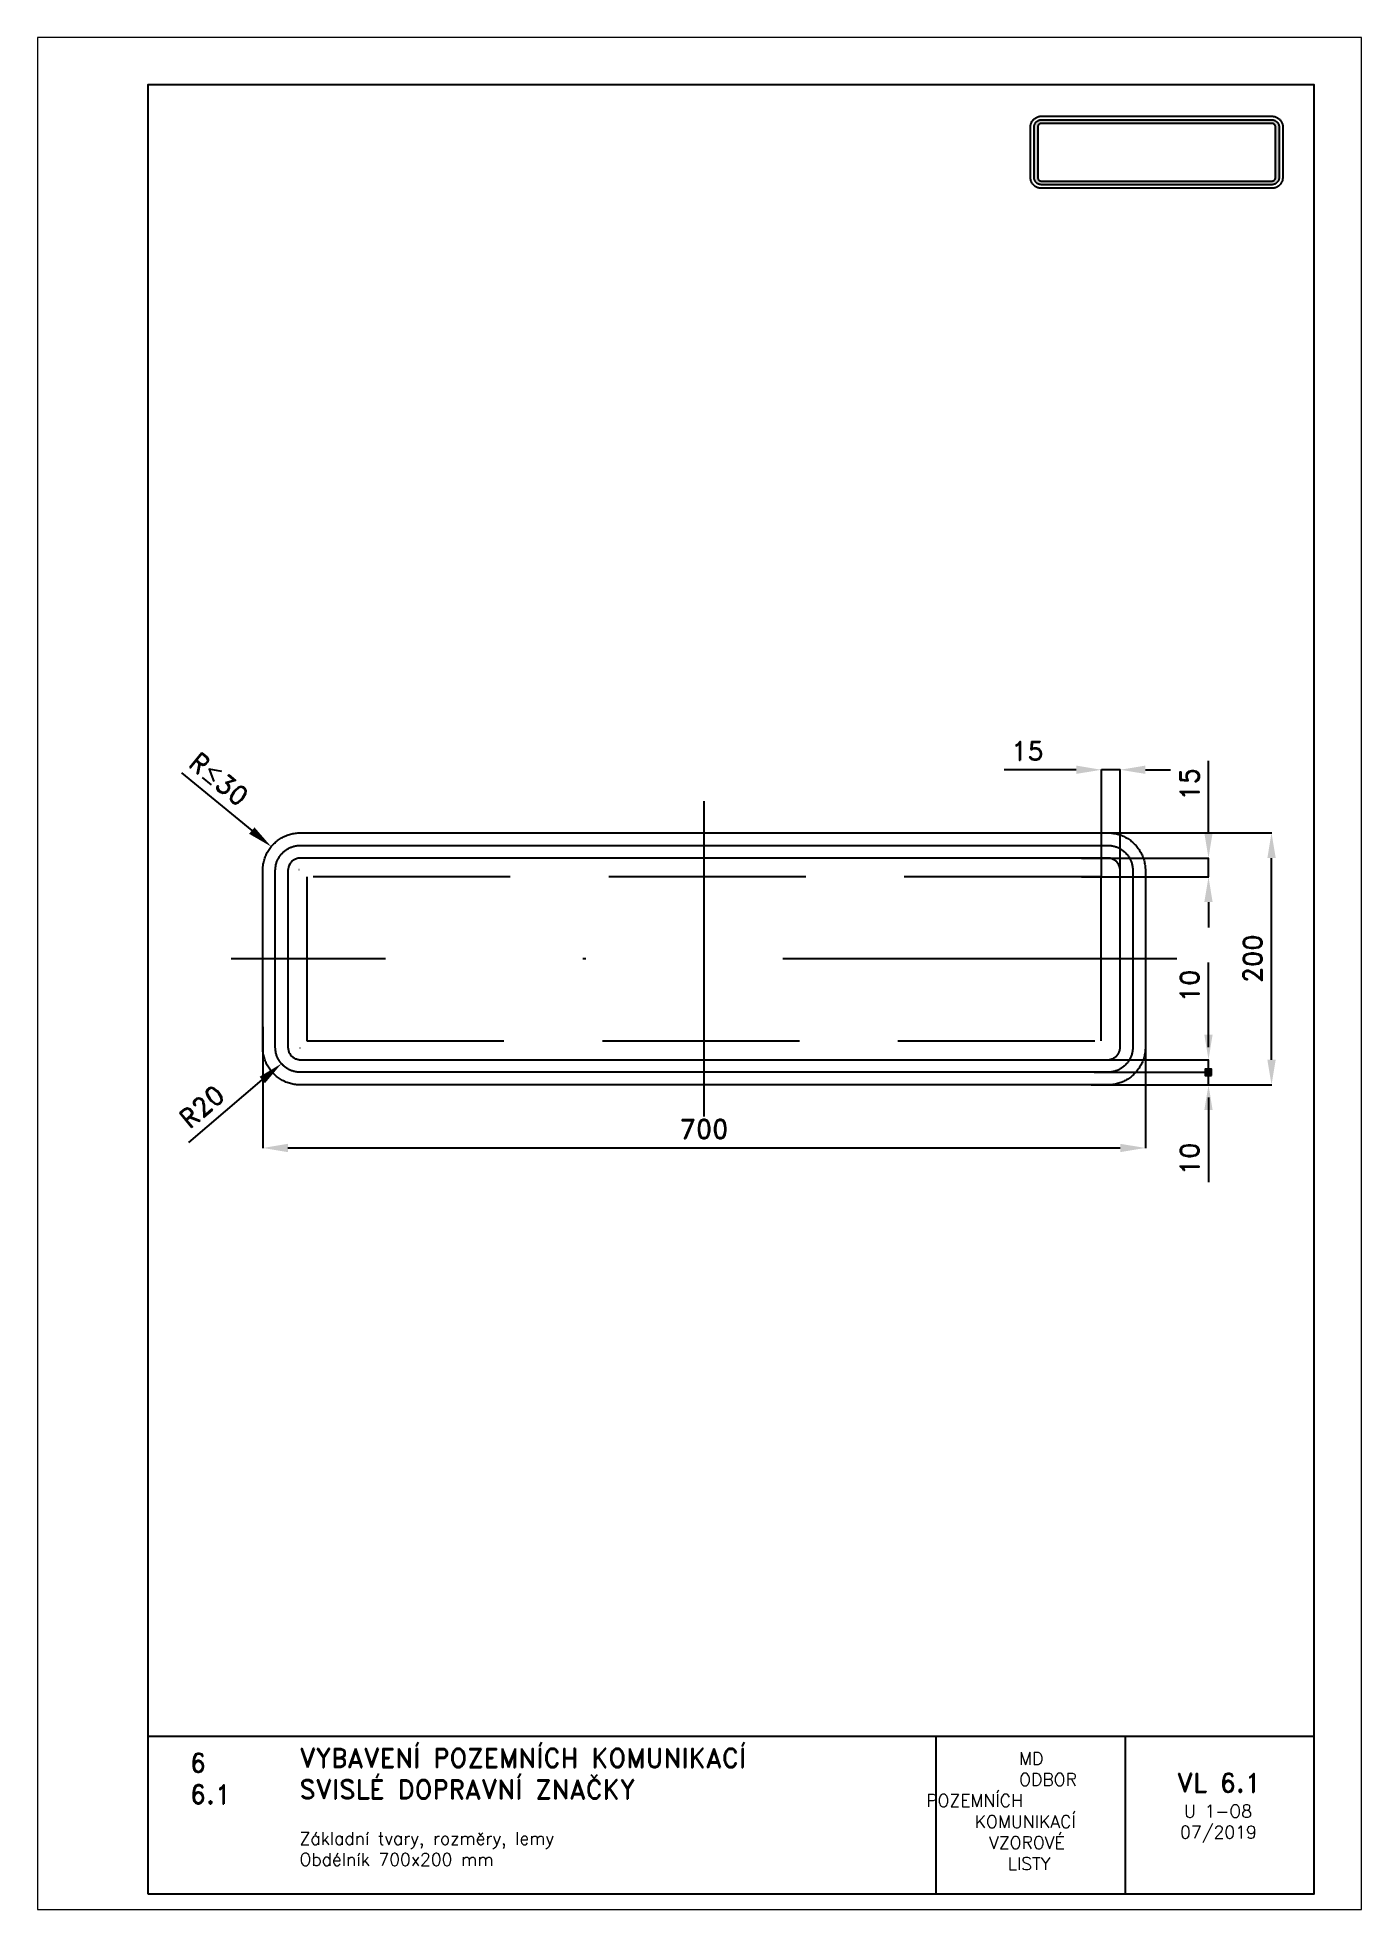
# Paper-space layout 'U1-O8 Obdélník 700x200' of a CAD drawing. Header units: millimetres. Extents: x 0 to 210, y 0 to 297.
# The model-space entities are those that its viewports show. They can reach past a viewport. Long polylines and large blocks are cut down to what shows.
import ezdxf

# ---------------------------------------------------------------- set-up
doc = ezdxf.new("R2010")
doc.units = ezdxf.units.MM
doc.header["$LTSCALE"] = 5
doc.linetypes.add('ČERCHOVANÁX2', pattern=[2, 1, -0.5, 0, -0.5])
doc.linetypes.add('ČÁRKOVANÁX2', pattern=[1.5, 1, -0.5])
for name, color, linetype in [('Kóty', 2, 'Continuous'), ('Rozpiska', 7, 'Continuous'), ('Značka', 7, 'Continuous')]:
    doc.layers.add(name, color=color, linetype=linetype)
doc.layers.add('Rámeček', color=6, linetype='Continuous', plot=False)
doc.styles.get("Standard").update_dxf_attribs({"font": 'romand.shx', "height": 15})
doc.dimstyles.get("Standard").update_dxf_attribs({"dimtxt": 15, "dimasz": 20, "dimexe": 0.18, "dimexo": 0.0625, "dimgap": 7.5, "dimtad": 1, "dimdec": 0, "dimzin": 0, "dimdsep": 46, "dimtxsty": 'Standard', "dimcen": 0.09, "dimadec": 0, "dimazin": 0, "dimtfac": 1, "dimtdec": 0, "dimtofl": 0, "dimtmove": 0, "dimatfit": 3, "dimfxl": 1, "dimtolj": 1, "dimtzin": 0, "dimarcsym": 0})

psp = doc.layouts.new('U1-O8 Obdélník 700x200')

# ---------------------------------------------------------------- texts
at = {"layer": 'Rozpiska', "color": 7, "attachment_point": 1}
for s, width, insert, char_height in [('6', 149.0422, (24.17, 24.77), 3), ('{\\C6;VYBAVENÍ POZEMNÍCH KOMUNIKACÍ\\P}SVISLÉ DOPRAVNÍ ZNAČKY{\\H1.34524x; }', 149.0422, (41.56, 25.56), 3), ('\\pi14.7414;{\\C6;MD\\P\\pi2.36044;}ODBOR POZEMNÍCH{\\H1.57143x; }\\P\\pi7.69378;KOMUNIKACÍ{\\H1.5x; }\\P\\pi9.97949;{\\C6;VZOROVÉ\\H1.47619x; \\H0.67742x;\\P\\pi12.93187;LISTY\\H1.26984x; }', 33.1018, (140.95, 24.95), 2), ('\\pi1.03113;{\\H1.5x;\\C6;VL 6.1\\P\\pi2.17396;\\H0.66667x;U 1-O8\\H1.66666x; \\H0.6x;\\P\\pi1.5549;07/2019\\H1.80159x; }', 16.0623, (179.66, 21.61), 2), ('6.1', 149.0422, (24.17, 19.78), 3), ('{\\C6;Základní tvary, rozměry, lemy\\P}Obdélník 700x200 mm{\\H1.83333x; }', 149.0422, (41.56, 12.29), 2)]:
    psp.add_mtext_dynamic_manual_height_columns(s, width=width, gutter_width=100, heights=[0], dxfattribs=dict(at, insert=insert, char_height=char_height))

msp = doc.modelspace()

# ---------------------------------------------------------------- texts
at = {"layer": 'Kóty', "char_height": 15, "attachment_point": 5}
for s, insert, rotation in [('\\A1;R{\\A0;≤}30', (-384.7, 142.6), 320.578), ('\\A1;10', (385, -21.4), 90), ('\\A1;10', (385, -158.6), 90)]:
    msp.add_mtext(s, dxfattribs=dict(at, insert=insert, rotation=rotation))

# ---------------------------------------------------------------- blocks, each defined once
blk = doc.blocks.new('*D0')
at = {"layer": 'Defpoints', "color": 0, "transparency": 16777216}
for p in [(306.9, 100), (450, 100), (306.9, -100)]:
    blk.add_point(p, dxfattribs=at)
at = {"layer": 'Kóty', "color": 0, "lineweight": -2, "transparency": 16777216}
for p, q in [((307, 100), (450.2, 100)), ((450, -80), (450, 80)), ((307, -100), (450.2, -100))]:
    blk.add_line(p, q, dxfattribs=at)
at = {"layer": 'Kóty', "color": 0, "transparency": 16777216}
for points in [[(446.7, 80), (453.3, 80), (450, 100)], [(446.7, -80), (453.3, -80), (450, -100)]]:
    blk.add_solid(points, dxfattribs=at)
at = {"layer": 'Kóty', "color": 0, "transparency": 16777216, "insert": (435, 0), "char_height": 15, "attachment_point": 5, "rotation": 90}
blk.add_mtext('\\A1;200', dxfattribs=at)
blk = doc.blocks.new('*D1')
at = {"layer": 'Defpoints', "color": 0, "transparency": 16777216}
for p in [(315.1, 150), (315.1, 65), (330, 62.8)]:
    blk.add_point(p, dxfattribs=at)
at = {"layer": 'Kóty', "color": 0, "lineweight": -2, "transparency": 16777216}
for p, q in [((295.1, 150), (237.9, 150)), ((315.1, 65.1), (315.1, 150.2)), ((330, 62.8), (330, 150.2)), ((350, 150), (370, 150))]:
    blk.add_line(p, q, dxfattribs=at)
at = {"layer": 'Kóty', "color": 0, "transparency": 16777216}
for points in [[(295.1, 153.3), (295.1, 146.7), (315.1, 150)], [(350, 153.3), (350, 146.7), (330, 150)]]:
    blk.add_solid(points, dxfattribs=at)
at = {"layer": 'Kóty', "color": 0, "transparency": 16777216, "insert": (256.5, 165), "char_height": 15, "attachment_point": 5}
blk.add_mtext('\\A1;15', dxfattribs=at)
blk = doc.blocks.new('*D2')
at = {"layer": 'Defpoints', "color": 0, "transparency": 16777216}
for p in [(299.1, 80), (400, 80), (299.1, 65)]:
    blk.add_point(p, dxfattribs=at)
at = {"layer": 'Kóty', "color": 0, "lineweight": -2, "transparency": 16777216}
for p, q in [((400, 100), (400, 157.1)), ((299.2, 80), (400.2, 80)), ((299.2, 65), (400.2, 65)), ((400, 45), (400, 25))]:
    blk.add_line(p, q, dxfattribs=at)
at = {"layer": 'Kóty', "color": 0, "transparency": 16777216}
for points in [[(396.7, 100), (403.3, 100), (400, 80)], [(396.7, 45), (403.3, 45), (400, 65)]]:
    blk.add_solid(points, dxfattribs=at)
at = {"layer": 'Kóty', "color": 0, "transparency": 16777216, "insert": (385, 138.6), "char_height": 15, "attachment_point": 5, "rotation": 90}
blk.add_mtext('\\A1;15', dxfattribs=at)
blk = doc.blocks.new('*D3')
at = {"layer": 'Defpoints', "color": 0, "transparency": 16777216}
for p in [(-350, -53.8), (350, -53.8), (350, -150)]:
    blk.add_point(p, dxfattribs=at)
at = {"layer": 'Kóty', "color": 0, "lineweight": -2, "transparency": 16777216}
for p, q in [((-350, -53.9), (-350, -150.2)), ((350, -53.9), (350, -150.2)), ((-330, -150), (330, -150))]:
    blk.add_line(p, q, dxfattribs=at)
at = {"layer": 'Kóty', "color": 0, "transparency": 16777216}
for points in [[(-330, -146.7), (-330, -153.3), (-350, -150)], [(330, -146.7), (330, -153.3), (350, -150)]]:
    blk.add_solid(points, dxfattribs=at)
at = {"layer": 'Kóty', "color": 0, "transparency": 16777216, "insert": (0, -135), "char_height": 15, "attachment_point": 5}
blk.add_mtext('\\A1;700', dxfattribs=at)
blk = doc.blocks.new('*D4')
at = {"layer": 'Defpoints', "color": 0, "transparency": 16777216}
for p in [(-320.5, -70.6), (-335.1, -83.1)]:
    blk.add_point(p, dxfattribs=at)
at = {"layer": 'Kóty', "color": 0, "lineweight": -2, "transparency": 16777216}
for p, q in [((-320.6, -70.6), (-320.4, -70.6)), ((-320.5, -70.7), (-320.5, -70.5)), ((-408.6, -145.6), (-350.4, -96))]:
    blk.add_line(p, q, dxfattribs=at)
blk.add_arc((-320.5, -70.6), 19.2, 219.8709, 232.2604, dxfattribs=at)
at = {"layer": 'Kóty', "color": 0, "transparency": 16777216}
blk.add_solid([(-352.5, -93.5), (-348.2, -98.6), (-335.1, -83.1)], dxfattribs=at)
at = {"layer": 'Kóty', "color": 0, "transparency": 16777216, "insert": (-398.2, -117.1), "char_height": 15, "attachment_point": 5, "rotation": 40.4073}
blk.add_mtext('\\A1;R20', dxfattribs=at)

# ---------------------------------------------------------------- dimensions: what is measured, and where the dimension line sits
at = {"layer": 'Kóty'}
for base, p1, p2, angle, picture, middle in [((315.1, 150), (330, 62.8), (315.1, 65), 180, '*D1', (256.5, 165)), ((400, 80), (299.1, 65), (299.1, 80), 90, '*D2', (385, 138.6)), ((450, 100), (306.9, -100), (306.9, 100), 90, '*D0', (435, 0))]:
    dim = msp.add_linear_dim(base=base, p1=p1, p2=p2, angle=angle, dimstyle='Standard', dxfattribs=at)
    dim.commit()
    dim.dimension.update_dxf_attribs({"geometry": picture, "text_midpoint": middle})
dim = msp.add_linear_dim(base=(350, -150), p1=(-350, -53.8), p2=(350, -53.8), dimstyle='Standard', dxfattribs=at)
dim.commit()
dim.dimension.update_dxf_attribs({"geometry": '*D3', "text_midpoint": (0, -135)})
dim = msp.add_radius_dim(center=(-320.5, -70.6), mpoint=(-335.1, -83.1), text='R20', dimstyle='Standard', dxfattribs=at)
dim.commit()
dim.dimension.update_dxf_attribs({"geometry": '*D4', "text_midpoint": (-388.4, -128.5), "dimtype": 164})

# ---------------------------------------------------------------- hatches: boundary and pattern name
at = {"layer": 'Kóty'}
h = msp.add_hatch(color=256, dxfattribs=at)
h.dxf.hatch_style = 1
h.paths.add_polyline_path([(402.3, -92.5), (402.3, -87.5), (397.3, -87.5), (397.3, -92.5)])

# ---------------------------------------------------------------- linework, layer by layer
for p, q in [((-414.4, 147.5), (-358.7, 101.7)), ((-321.3, 70.9), (-321.1, 70.9)), ((-321.2, 70.8), (-321.2, 71)), ((400, -60), (400, -2.9)), ((400, -70), (400, -50)), ((309.3, -80), (400.2, -80)), ((309.3, -90), (400.2, -90)), ((309.4, -90), (400.2, -90)), ((309.4, -100), (400.2, -100)), ((400, -110), (400, -130)), ((400, -120), (400, -177.1))]:
    msp.add_line(p, q, dxfattribs=at)
for points in [[(330, 150), (315.1, 150)], [(400, 65), (400, 80)], [(400, -100), (400, -80)]]:
    msp.add_lwpolyline(points, dxfattribs=at)
msp.add_lwpolyline([(402.3, -92.5), (402.3, -87.5), (397.3, -87.5), (397.3, -92.5)], close=True, dxfattribs=at)
for points in [[(-356.5, 104.3), (-360.8, 99.2), (-343.2, 89)], [(396.7, -60), (403.3, -60), (400, -80)], [(396.7, -120), (403.3, -120), (400, -100)]]:
    msp.add_solid(points, dxfattribs=at)
at = {"layer": 'Značka', "color": 6, "linetype": 'ČERCHOVANÁX2', "ltscale": 2.5}
for points in [[(0, -125), (0, 125)], [(375, 0), (-375, 0)]]:
    msp.add_lwpolyline(points, dxfattribs=at)
at = {"layer": 'Značka', "color": 5}
for points in [[(350, -70), (350, -70.1), (350, -70.2, -0.03218), (349.7, -74.1, -0.035443), (348.9, -77.9, -0.036267), (347.7, -81.6, -0.03442), (345.9, -85.1, -0.033721), (343.8, -88.3, -0.034084), (341.2, -91.2, -0.034209), (338.3, -93.8, -0.034229), (335.1, -95.9, -0.034044), (331.6, -97.7, -0.033412), (327.9, -98.9, -0.034127), (324.1, -99.7, -0.036745), (320.2, -100), (320.1, -100), (320, -100), (-320, -100), (-320.1, -100), (-320.2, -100, -0.032181), (-324.1, -99.7, -0.035445), (-327.9, -98.9, -0.036272), (-331.6, -97.7, -0.034414), (-335.1, -95.9, -0.033711), (-338.3, -93.8, -0.034082), (-341.2, -91.2, -0.03421), (-343.8, -88.3, -0.034229), (-345.9, -85.1, -0.034026), (-347.7, -81.6, -0.033416), (-348.9, -77.9, -0.034113), (-349.7, -74.1, -0.036749), (-350, -70.2), (-350, -70.1), (-350, -70), (-350, 70), (-350, 70.1), (-350, 70.2, -0.032179), (-349.7, 74.1, -0.035457), (-348.9, 77.9, -0.036265), (-347.7, 81.6, -0.034423), (-345.9, 85.1, -0.033733), (-343.8, 88.3, -0.034078), (-341.2, 91.2, -0.034201), (-338.3, 93.8, -0.034215), (-335.1, 95.9, -0.034041), (-331.6, 97.7, -0.033411), (-327.9, 98.9, -0.034126), (-324.1, 99.7, -0.036748), (-320.2, 100), (-320.1, 100), (-320, 100), (320, 100), (320.1, 100), (320.2, 100, -0.032179), (324.1, 99.7, -0.035442), (327.9, 98.9, -0.036263), (331.6, 97.7, -0.034417), (335.1, 95.9, -0.033721), (338.3, 93.8, -0.034085), (341.2, 91.2, -0.03421), (343.8, 88.3, -0.034232), (345.9, 85.1, -0.034047), (347.7, 81.6, -0.033412), (348.9, 77.9, -0.034127), (349.7, 74.1, -0.036745), (350, 70.2), (350, 70.1), (350, 70), (350, -70)], [(340, -70), (340, -70.1), (340, -70.2, -0.03218), (339.8, -72.7, -0.035444), (339.3, -75.3, -0.036268), (338.5, -77.7, -0.03442), (337.3, -80, -0.033721), (335.9, -82.2, -0.034085), (334.1, -84.1, -0.03421), (332.2, -85.9, -0.034229), (330, -87.3, -0.034044), (327.7, -88.5, -0.033412), (325.3, -89.3, -0.034127), (322.7, -89.8, -0.036745), (320.2, -90), (320.1, -90), (320, -90), (-320, -90), (-320.1, -90), (-320.2, -90, -0.032178), (-322.7, -89.8, -0.035445), (-325.3, -89.3, -0.036267), (-327.7, -88.5, -0.034422), (-330, -87.3, -0.033731), (-332.2, -85.9, -0.034071), (-334.1, -84.1, -0.034205), (-335.9, -82.2, -0.034223), (-337.3, -80, -0.034048), (-338.5, -77.7, -0.033416), (-339.3, -75.3, -0.034152), (-339.8, -72.7, -0.036741), (-340, -70.2), (-340, -70.1), (-340, -70), (-340, 70), (-340, 70.1), (-340, 70.2, -0.032179), (-339.8, 72.7, -0.035441), (-339.3, 75.3, -0.036259), (-338.5, 77.7, -0.034427), (-337.3, 80, -0.033732), (-335.9, 82.2, -0.034077), (-334.1, 84.1, -0.034187), (-332.2, 85.9, -0.03423), (-330, 87.3, -0.03405), (-327.7, 88.5, -0.03342), (-325.3, 89.3, -0.034122), (-322.7, 89.8, -0.036743), (-320.2, 90), (-320.1, 90), (-320, 90), (320, 90), (320.1, 90), (320.2, 90, -0.032173), (322.7, 89.8, -0.035442), (325.3, 89.3, -0.036265), (327.7, 88.5, -0.034418), (330, 87.3, -0.033721), (332.2, 85.9, -0.034088), (334.1, 84.1, -0.034211), (335.9, 82.2, -0.034232), (337.3, 80, -0.034047), (338.5, 77.7, -0.033411), (339.3, 75.3, -0.034127), (339.8, 72.7, -0.036745), (340, 70.2), (340, 70.1), (340, 70), (340, -70)], [(330, -70), (330, 70), (330, 70), (330, 70.1, 0.032179), (329.9, 71.4, 0.035444), (329.6, 72.6, 0.036265), (329.2, 73.9, 0.034417), (328.6, 75, 0.033718), (327.9, 76.1, 0.03408), (327.1, 77.1, 0.034213), (326.1, 77.9, 0.034222), (325, 78.6, 0.034048), (323.9, 79.2, 0.033405), (322.6, 79.6, 0.034129), (321.4, 79.9, 0.036741), (320.1, 80), (320, 80), (320, 80), (-320, 80), (-320, 80), (-320.1, 80, 0.032183), (-321.4, 79.9, 0.035447), (-322.6, 79.6, 0.036274), (-323.9, 79.2, 0.034414), (-325, 78.6, 0.033745), (-326.1, 77.9, 0.034097), (-327.1, 77.1, 0.034187), (-327.9, 76.1, 0.034206), (-328.6, 75), (-329.2, 73.9), (-329.6, 72.6), (-329.9, 71.4), (-330, 70.1), (-330, 70), (-330, 70), (-330, -70), (-330, -70), (-330, -70.1), (-329.9, -71.4), (-329.6, -72.6), (-329.2, -73.9), (-328.6, -75), (-327.9, -76.1), (-327.1, -77.1), (-326.1, -77.9, 0.034205), (-325, -78.6, 0.03403), (-323.9, -79.2, 0.033421), (-322.6, -79.6, 0.034122), (-321.4, -79.9, 0.036743), (-320.1, -80), (-320, -80), (-320, -80), (320, -80), (320, -80), (320.1, -80, 0.032179), (321.4, -79.9, 0.035444), (322.6, -79.6, 0.036265), (323.9, -79.2, 0.034421), (325, -78.6, 0.033719), (326.1, -77.9, 0.034086), (327.1, -77.1, 0.034208), (327.9, -76.1, 0.034229), (328.6, -75, 0.034044), (329.2, -73.9, 0.033412), (329.6, -72.6, 0.034127), (329.9, -71.4, 0.036744), (330, -70.1), (330, -70), (330, -70)]]:
    msp.add_lwpolyline(points, format="xyb", dxfattribs=at)
at = {"layer": 'Značka', "color": 6, "linetype": 'ČÁRKOVANÁX2', "ltscale": 1.25}
msp.add_lwpolyline([(315, -65), (315, 65), (-315, 65), (-315, -65)], close=True, dxfattribs=at)

msp.set_redraw_order([(e.dxf.handle, doc.entitydb.next_handle()) for e in msp.query("TEXT MTEXT ATTDEF DIMENSION ARC_DIMENSION")])  # texts and dimensions are drawn at this point

# ---------------------------------------------------------------- hatches: boundary and pattern name
at = {"layer": 'Značka'}
h = psp.add_hatch(color=249, dxfattribs=at)
h.dxf.hatch_style = 1
edge = h.paths.add_edge_path()
edge.add_line((196.93, 274.79), (196.93, 274.78))
edge.add_line((196.93, 274.78), (196.93, 274.78))
edge.add_arc((195.78, 274.78), 1.15, 352.3075, 359.6802, ccw=False)
edge.add_arc((195.88, 274.77), 1.05, 344.1965, 352.3164, ccw=False)
edge.add_arc((195.9, 274.74), 1.02, 337.1725, 345.4807, ccw=False)
edge.add_arc((195.85, 274.76), 1.08, 329.283, 337.1675, ccw=False)
edge.add_arc((195.82, 274.76), 1.1, 322.4481, 330.173, ccw=False)
edge.add_arc((195.83, 274.75), 1.09, 314.6354, 322.4426, ccw=False)
edge.add_arc((195.82, 274.74), 1.08, 307.5797, 315.4178, ccw=False)
edge.add_arc((195.82, 274.74), 1.08, 299.727, 307.5672, ccw=False)
edge.add_arc((195.81, 274.74), 1.09, 292.6937, 300.4938, ccw=False)
edge.add_arc((195.8, 274.76), 1.11, 285.0369, 292.69, ccw=False)
edge.add_arc((195.79, 274.73), 1.09, 278.0107, 285.8294, ccw=False)
edge.add_arc((195.8, 274.65), 1.01, 269.6039, 278.0205, ccw=False)
edge.add_line((195.79, 273.64), (195.79, 273.64))
edge.add_line((195.79, 273.64), (195.79, 273.64))
edge.add_line((195.79, 273.64), (159.22, 273.64))
edge.add_line((159.22, 273.64), (159.21, 273.64))
edge.add_line((159.21, 273.64), (159.21, 273.64))
edge.add_arc((159.21, 274.79), 1.15, 262.3057, 269.6776, ccw=False)
edge.add_arc((159.2, 274.69), 1.05, 254.2053, 262.3248, ccw=False)
edge.add_arc((159.17, 274.67), 1.02, 247.1671, 255.4735, ccw=False)
edge.add_arc((159.19, 274.72), 1.08, 239.2852, 247.1693, ccw=False)
edge.add_arc((159.19, 274.75), 1.1, 232.4522, 240.1799, ccw=False)
edge.add_arc((159.18, 274.74), 1.09, 224.6352, 232.4394, ccw=False)
edge.add_arc((159.17, 274.75), 1.08, 217.5777, 225.4139, ccw=False)
edge.add_arc((159.17, 274.75), 1.08, 209.7266, 217.5676, ccw=False)
edge.add_arc((159.16, 274.76), 1.09, 202.6944, 210.4951, ccw=False)
edge.add_arc((159.19, 274.77), 1.11, 195.0334, 202.6893, ccw=False)
edge.add_arc((159.16, 274.78), 1.09, 188.0086, 195.8324, ccw=False)
edge.add_arc((159.08, 274.77), 1.01, 179.6042, 188.021, ccw=False)
edge.add_line((158.07, 274.78), (158.07, 274.78))
edge.add_line((158.07, 274.78), (158.07, 274.79))
edge.add_line((158.07, 274.79), (158.07, 282.79))
edge.add_line((158.07, 282.79), (158.07, 282.79))
edge.add_line((158.07, 282.79), (158.07, 282.79))
edge.add_arc((159.22, 282.79), 1.15, 172.3054, 179.6778, ccw=False)
edge.add_arc((159.12, 282.8), 1.05, 164.2053, 172.3248, ccw=False)
edge.add_arc((159.1, 282.83), 1.02, 157.1671, 165.4735, ccw=False)
edge.add_arc((159.15, 282.81), 1.08, 149.2847, 157.1698, ccw=False)
edge.add_arc((159.18, 282.81), 1.1, 142.4525, 150.1796, ccw=False)
edge.add_arc((159.17, 282.82), 1.09, 134.6343, 142.4403, ccw=False)
edge.add_arc((159.18, 282.83), 1.08, 127.5793, 135.4123, ccw=False)
edge.add_arc((159.18, 282.83), 1.08, 119.7267, 127.5675, ccw=False)
edge.add_arc((159.19, 282.84), 1.09, 112.6938, 120.4957, ccw=False)
edge.add_arc((159.2, 282.82), 1.11, 105.0337, 112.6889, ccw=False)
edge.add_arc((159.21, 282.84), 1.09, 98.0113, 105.8297, ccw=False)
edge.add_arc((159.2, 282.92), 1.01, 89.6041, 98.0211, ccw=False)
edge.add_line((159.21, 283.93), (159.21, 283.93))
edge.add_line((159.21, 283.93), (159.22, 283.93))
edge.add_line((159.22, 283.93), (195.79, 283.93))
edge.add_line((195.79, 283.93), (195.79, 283.93))
edge.add_line((195.79, 283.93), (195.79, 283.93))
edge.add_arc((195.79, 282.78), 1.15, 82.3047, 89.6771, ccw=False)
edge.add_arc((195.8, 282.88), 1.05, 74.2095, 82.3288, ccw=False)
edge.add_arc((195.83, 282.9), 1.02, 67.1622, 75.4686, ccw=False)
edge.add_arc((195.81, 282.85), 1.08, 59.2903, 67.1741, ccw=False)
edge.add_arc((195.81, 282.82), 1.1, 52.4472, 60.1726, ccw=False)
edge.add_arc((195.82, 282.83), 1.09, 44.638, 52.4454, ccw=False)
edge.add_arc((195.83, 282.82), 1.08, 37.5689, 45.4062, ccw=False)
edge.add_arc((195.83, 282.82), 1.08, 29.7387, 37.5813, ccw=False)
edge.add_arc((195.84, 282.81), 1.09, 22.6889, 30.4888, ccw=False)
edge.add_arc((195.82, 282.8), 1.11, 15.036, 22.6909, ccw=False)
edge.add_arc((195.84, 282.79), 1.09, 8.0115, 15.8295, ccw=False)
edge.add_arc((195.92, 282.8), 1.01, -0.3896, 8.0281, ccw=False)
edge.add_line((196.93, 282.79), (196.93, 282.79))
edge.add_line((196.93, 282.79), (196.93, 282.79))
edge.add_line((196.93, 282.79), (196.93, 274.79))
edge = h.paths.add_edge_path(flags=16)
edge.add_line((196.36, 274.79), (196.36, 282.79))
edge.add_line((196.36, 282.79), (196.36, 282.79))
edge.add_line((196.36, 282.79), (196.36, 282.79))
edge.add_arc((195.78, 282.79), 0.575, 0.3239, 7.6959)
edge.add_arc((195.83, 282.79), 0.523, 7.6748, 15.7947)
edge.add_arc((195.84, 282.81), 0.511, 14.5287, 22.8364)
edge.add_arc((195.82, 282.8), 0.538, 22.8238, 30.7097)
edge.add_arc((195.8, 282.8), 0.549, 29.8484, 37.5759)
edge.add_arc((195.81, 282.8), 0.544, 37.5419, 45.3476)
edge.add_arc((195.8, 282.81), 0.542, 44.6028, 52.4387)
edge.add_arc((195.8, 282.81), 0.541, 52.4119, 60.2521)
edge.add_arc((195.8, 282.81), 0.544, 59.4874, 67.2875)
edge.add_arc((195.79, 282.8), 0.555, 67.3094, 74.9651)
edge.add_arc((195.79, 282.81), 0.543, 74.1675, 81.9915)
edge.add_arc((195.79, 282.85), 0.504, 81.9797, 90.3963)
edge.add_line((195.79, 283.36), (195.79, 283.36))
edge.add_line((195.79, 283.36), (195.79, 283.36))
edge.add_line((195.79, 283.36), (159.22, 283.36))
edge.add_line((159.22, 283.36), (159.21, 283.36))
edge.add_line((159.21, 283.36), (159.21, 283.36))
edge.add_arc((159.22, 282.78), 0.575, 90.3454, 97.7186)
edge.add_arc((159.21, 282.83), 0.523, 97.6486, 105.769)
edge.add_arc((159.19, 282.84), 0.511, 104.5318, 112.8417)
edge.add_arc((159.2, 282.82), 0.538, 112.8393, 120.7258)
edge.add_arc((159.2, 282.8), 0.549, 119.8603, 127.5935)
edge.add_arc((159.2, 282.81), 0.543, 127.5258, 135.3372)
edge.add_arc((159.19, 282.8), 0.542, 134.5927, 142.4195)
edge.add_arc((159.19, 282.8), 0.542, 142.4163, 150.2526)
edge.add_arc((159.19, 282.8), 0.544, 149.4968, 157.294)
edge.add_arc((159.2, 282.79), 0.554, 157.2976, 164.9655)
edge.add_arc((159.19, 282.79), 0.544, 164.1749, 171.9933)
edge.add_arc((159.15, 282.79), 0.503, 171.9747, 180.3971)
edge.add_line((158.64, 282.79), (158.64, 282.79))
edge.add_line((158.64, 282.79), (158.64, 282.79))
edge.add_line((158.64, 282.79), (158.64, 274.79))
edge.add_line((158.64, 274.79), (158.64, 274.78))
edge.add_line((158.64, 274.78), (158.64, 274.78))
edge.add_arc((159.22, 274.79), 0.575, 180.346, 187.718)
edge.add_arc((159.17, 274.78), 0.522, 187.6438, 195.7738)
edge.add_arc((159.16, 274.76), 0.511, 194.531, 202.8425)
edge.add_arc((159.18, 274.77), 0.538, 202.8392, 210.7258)
edge.add_arc((159.2, 274.77), 0.549, 209.862, 217.5918)
edge.add_arc((159.19, 274.77), 0.544, 217.5293, 225.3336)
edge.add_arc((159.2, 274.76), 0.541, 224.5852, 232.427)
edge.add_arc((159.2, 274.76), 0.542, 232.417, 240.2519)
edge.add_arc((159.21, 274.76), 0.544, 239.4968, 247.2939)
edge.add_arc((159.21, 274.77), 0.554, 247.3027, 254.9604)
edge.add_arc((159.21, 274.76), 0.544, 254.1727, 261.9955)
edge.add_arc((159.21, 274.72), 0.503, 261.9777, 270.3941)
edge.add_line((159.21, 274.21), (159.21, 274.21))
edge.add_line((159.21, 274.21), (159.22, 274.21))
edge.add_line((159.22, 274.21), (195.79, 274.21))
edge.add_line((195.79, 274.21), (195.79, 274.21))
edge.add_line((195.79, 274.21), (195.79, 274.21))
edge.add_arc((195.79, 274.79), 0.575, 270.3448, 277.7173)
edge.add_arc((195.79, 274.74), 0.523, 277.65, 285.7693)
edge.add_arc((195.81, 274.73), 0.511, 284.5307, 292.8371)
edge.add_arc((195.8, 274.75), 0.538, 292.8434, 300.7296)
edge.add_arc((195.8, 274.77), 0.549, 299.846, 307.5734)
edge.add_arc((195.8, 274.76), 0.543, 307.5366, 315.3439)
edge.add_arc((195.81, 274.77), 0.542, 314.5835, 322.4154)
edge.add_arc((195.81, 274.77), 0.541, 322.4207, 330.2629)
edge.add_arc((195.81, 274.78), 0.544, 329.5186, 337.3196)
edge.add_arc((195.8, 274.78), 0.554, 337.299, 344.9557)
edge.add_arc((195.81, 274.78), 0.544, 344.1793, 351.9974)
edge.add_arc((195.85, 274.78), 0.503, 351.9682, 360.3859)
edge.add_line((196.36, 274.78), (196.36, 274.78))
edge.add_line((196.36, 274.78), (196.36, 274.79))

# ---------------------------------------------------------------- linework, layer by layer
at = {"layer": 'Rozpiska', "color": 7}
for p, q in [((17.5, 27.5), (202.5, 27.5)), ((142.5, 27.5), (142.5, 2.5)), ((172.5, 27.5), (172.5, 2.5))]:
    psp.add_line(p, q, dxfattribs=at)
psp.add_lwpolyline([(17.5, 2.5), (202.5, 2.5), (202.5, 289.5), (17.5, 289.5)], close=True, dxfattribs=at)
at = {"layer": 'Značka', "color": 7}
psp.add_lwpolyline([(197.5, 274.79), (197.5, 274.78), (197.5, 274.77, -0.03218), (197.48, 274.55, -0.035442), (197.44, 274.33, -0.036267), (197.37, 274.12, -0.034425), (197.27, 273.93, -0.033723), (197.14, 273.74, -0.034082), (197, 273.57, -0.034204), (196.83, 273.43, -0.034223), (196.65, 273.3, -0.034048), (196.45, 273.2, -0.033416), (196.24, 273.13, -0.034129), (196.02, 273.09, -0.036741), (195.8, 273.07), (195.79, 273.07), (195.79, 273.07), (159.22, 273.07), (159.21, 273.07), (159.2, 273.07, -0.03218), (158.98, 273.09, -0.035452), (158.76, 273.13, -0.036272), (158.55, 273.2, -0.03441), (158.36, 273.3, -0.033714), (158.17, 273.43, -0.034082), (158, 273.57, -0.034209), (157.86, 273.74, -0.034232), (157.73, 273.93, -0.034027), (157.63, 274.12, -0.033418), (157.56, 274.33, -0.034111), (157.52, 274.55, -0.036749), (157.5, 274.77), (157.5, 274.78), (157.5, 274.79), (157.5, 282.79), (157.5, 282.79), (157.5, 282.8, -0.032179), (157.52, 283.02, -0.035456), (157.56, 283.24, -0.036267), (157.63, 283.45, -0.034428), (157.73, 283.65, -0.033733), (157.86, 283.83, -0.034076), (158, 284, -0.034198), (158.17, 284.15, -0.034208), (158.36, 284.27, -0.034041), (158.55, 284.37, -0.033415), (158.76, 284.44, -0.034126), (158.98, 284.49, -0.03674), (159.2, 284.5), (159.21, 284.5), (159.22, 284.5), (195.79, 284.5), (195.79, 284.5), (195.8, 284.5, -0.032179), (196.02, 284.48, -0.03545), (196.24, 284.44, -0.036267), (196.45, 284.37, -0.034417), (196.65, 284.27, -0.033724), (196.83, 284.14, -0.034084), (197, 284, -0.034208), (197.15, 283.83, -0.034232), (197.27, 283.65, -0.034045), (197.37, 283.45, -0.033413), (197.44, 283.24, -0.034125), (197.49, 283.02, -0.036745), (197.5, 282.8), (197.5, 282.79), (197.5, 282.79), (197.5, 274.79)], format="xyb", dxfattribs=at)
at = {"layer": 'Značka', "color": 249}
for points in [[(196.93, 274.79), (196.93, 274.78), (196.93, 274.78, -0.032181), (196.92, 274.63, -0.035445), (196.89, 274.48, -0.036267), (196.84, 274.34, -0.034416), (196.77, 274.21, -0.033719), (196.69, 274.09, -0.034078), (196.59, 273.98, -0.034214), (196.48, 273.88, -0.034222), (196.36, 273.8, -0.034048), (196.23, 273.73, -0.033405), (196.09, 273.68, -0.034129), (195.94, 273.65, -0.036741), (195.79, 273.64), (195.79, 273.64), (195.79, 273.64), (159.22, 273.64), (159.21, 273.64), (159.21, 273.64, -0.032177), (159.06, 273.65, -0.035443), (158.91, 273.68, -0.036259), (158.77, 273.73, -0.034414), (158.64, 273.8, -0.033731), (158.52, 273.88, -0.034066), (158.41, 273.98, -0.034205), (158.31, 274.09, -0.034226), (158.23, 274.21, -0.03405), (158.16, 274.34, -0.033418), (158.11, 274.48, -0.034151), (158.08, 274.63, -0.036741), (158.07, 274.78), (158.07, 274.78), (158.07, 274.79), (158.07, 282.79), (158.07, 282.79), (158.07, 282.79, -0.032179), (158.08, 282.94, -0.035443), (158.11, 283.09, -0.036259), (158.16, 283.23, -0.034419), (158.23, 283.36, -0.033729), (158.31, 283.48, -0.034073), (158.41, 283.59, -0.034191), (158.52, 283.69, -0.034225), (158.64, 283.77, -0.034056), (158.77, 283.84, -0.033414), (158.91, 283.89, -0.034128), (159.06, 283.92, -0.036743), (159.21, 283.93), (159.21, 283.93), (159.22, 283.93), (195.79, 283.93), (195.79, 283.93), (195.79, 283.93, -0.032179), (195.94, 283.92, -0.035442), (196.09, 283.89, -0.03626), (196.23, 283.84, -0.034413), (196.36, 283.77, -0.033721), (196.48, 283.69, -0.034079), (196.59, 283.59, -0.03421), (196.69, 283.48, -0.034233), (196.77, 283.36, -0.034047), (196.84, 283.23, -0.033413), (196.89, 283.09, -0.034126), (196.92, 282.94, -0.036746), (196.93, 282.79), (196.93, 282.79), (196.93, 282.79), (196.93, 274.79)], [(196.36, 274.79), (196.36, 282.79), (196.36, 282.79), (196.36, 282.79, 0.032177), (196.35, 282.86, 0.035444), (196.34, 282.94, 0.036265), (196.31, 283.01, 0.034422), (196.28, 283.07, 0.03373), (196.24, 283.13, 0.034072), (196.19, 283.19, 0.034204), (196.13, 283.24, 0.034223), (196.07, 283.28, 0.034048), (196.01, 283.31, 0.033416), (195.94, 283.34, 0.034152), (195.86, 283.35, 0.036741), (195.79, 283.36), (195.79, 283.36), (195.79, 283.36), (159.22, 283.36), (159.21, 283.36), (159.21, 283.36, 0.032183), (159.14, 283.35, 0.035447), (159.07, 283.34, 0.036274), (159, 283.31, 0.034425), (158.93, 283.28, 0.033755), (158.87, 283.24, 0.034097), (158.81, 283.19, 0.034164), (158.76, 283.13, 0.034206), (158.72, 283.07, 0.034035), (158.69, 283.01, 0.03347), (158.67, 282.94, 0.034127), (158.65, 282.86, 0.036766), (158.64, 282.79), (158.64, 282.79), (158.64, 282.79), (158.64, 274.79), (158.64, 274.78), (158.64, 274.78, 0.032177), (158.65, 274.71, 0.035489), (158.67, 274.64, 0.036281), (158.69, 274.57, 0.034425), (158.72, 274.5, 0.03374), (158.76, 274.44, 0.034066), (158.81, 274.38, 0.03423), (158.87, 274.33, 0.0342), (158.93, 274.29, 0.034034), (159, 274.26, 0.033425), (159.07, 274.24, 0.034147), (159.14, 274.22, 0.03674), (159.21, 274.21), (159.21, 274.21), (159.22, 274.21), (195.79, 274.21), (195.79, 274.21), (195.79, 274.21, 0.032179), (195.86, 274.22, 0.035442), (195.94, 274.24, 0.03626), (196.01, 274.26, 0.034424), (196.07, 274.29, 0.03373), (196.13, 274.33, 0.034079), (196.19, 274.38, 0.034187), (196.24, 274.44, 0.034231), (196.28, 274.5, 0.034052), (196.31, 274.57, 0.033421), (196.34, 274.64, 0.034126), (196.35, 274.71, 0.036746), (196.36, 274.78), (196.36, 274.78), (196.36, 274.79)]]:
    psp.add_lwpolyline(points, format="xyb", dxfattribs=at)

psp.set_redraw_order([(e.dxf.handle, doc.entitydb.next_handle()) for e in psp.query("TEXT MTEXT ATTDEF DIMENSION ARC_DIMENSION")])  # texts and dimensions are drawn at this point

# ---------------------------------------------------------------- viewports
at = {"layer": 'Rámeček'}
psp.add_viewport(center=(105, 148.5), size=(210, 297), view_center_point=(-3.62, -11.61), view_height=1485, dxfattribs=at)

doc.saveas('drawing.dxf')
